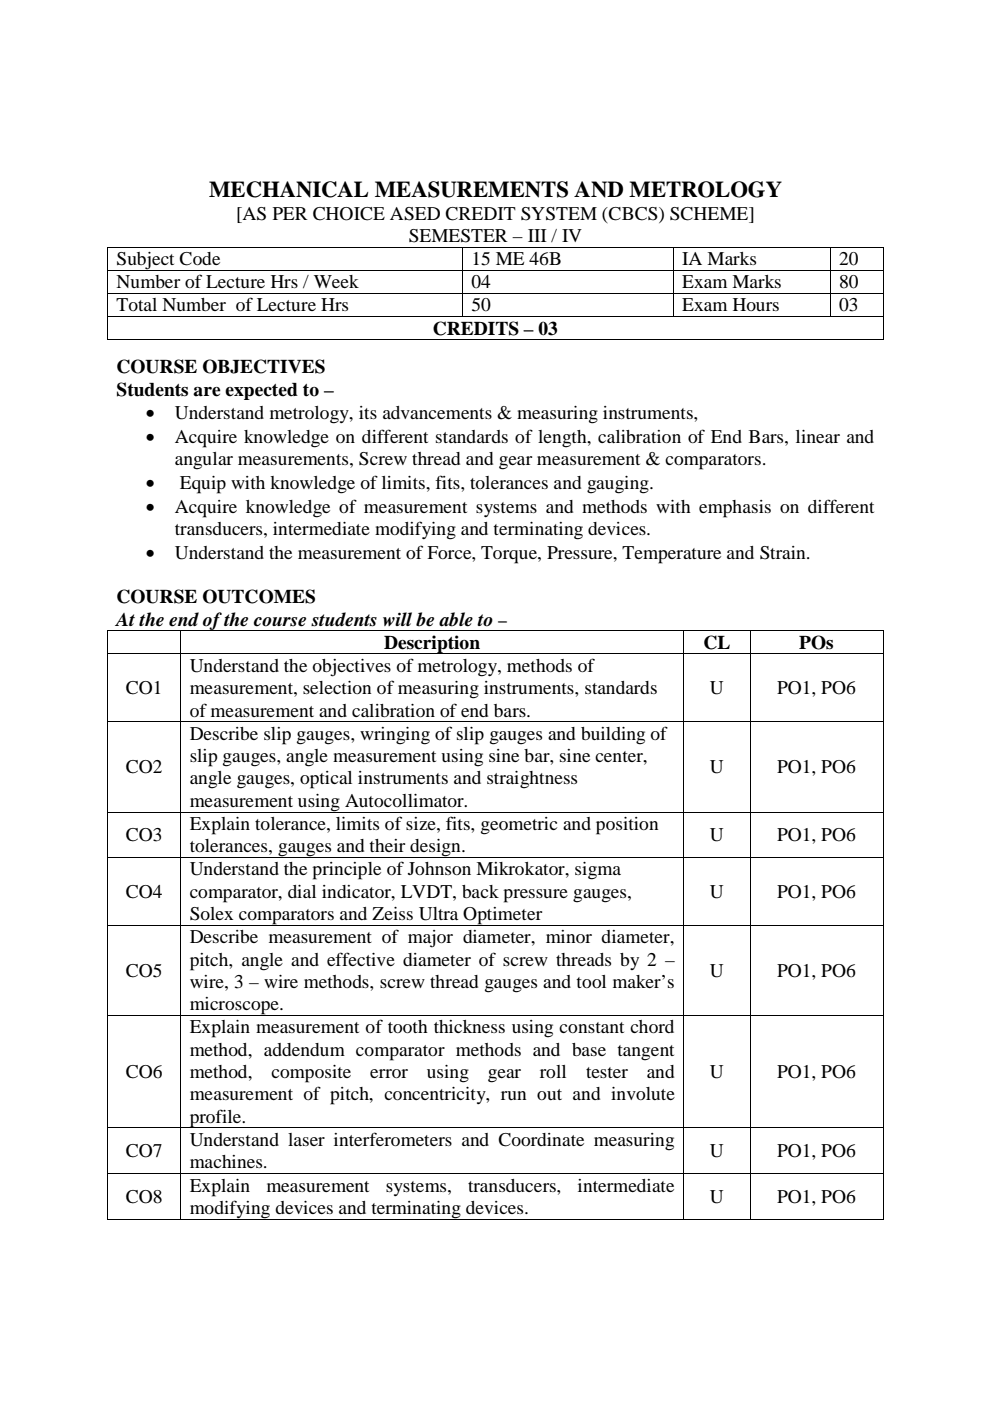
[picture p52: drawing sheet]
<svg xmlns="http://www.w3.org/2000/svg" width="210mm" height="297mm" viewBox="0 0 210 297" stroke-linecap="round" stroke-linejoin="round" font-family="sans-serif">
<defs><g id="words">
<text font-size="4.8" x="44.3" y="41.8">MECHANICAL MEASUREMENTS AND METROLOGY</text>
<g font-size="4.1">
<text x="50.1" y="46.6">[AS PER CHOICE ASED CREDIT SYSTEM (CBCS) SCHEME]</text>
<text x="86.7" y="51.3">SEMESTER – III / IV</text>
<text x="24.7" y="56.2">Subject Code</text>
<text x="99.9" y="56.2">15 ME 46B</text>
<text x="144.6" y="56.2">IA Marks</text>
<text x="177.9" y="56.2">20</text>
<text x="24.7" y="61.1">Number of Lecture Hrs / Week</text>
<text x="99.9" y="61.1">04</text>
<text x="144.6" y="61.1">Exam Marks</text>
<text x="177.9" y="61.1">80</text>
<text x="24.7" y="66">Total Number of Lecture Hrs</text>
<text x="91.8" y="71">CREDITS – 03</text>
<text x="99.9" y="66">50</text>
<text x="144.6" y="66">Exam Hours</text>
<text x="177.9" y="66">03</text>
<text x="24.7" y="79.1">COURSE OBJECTIVES</text>
<text x="24.7" y="83.9">Students are expected to –</text>
<text x="30.9" y="88.9">•</text>
<text x="37.1" y="88.9">Understand metrology, its advancements &amp; measuring instruments,</text>
<text x="30.9" y="93.9">•</text>
<text x="37.1" y="93.9">Acquire knowledge on different standards of length, calibration of End Bars, linear and</text>
<text x="37.1" y="98.6">angular measurements, Screw thread and gear measurement &amp; comparators.</text>
<text x="30.9" y="103.6">•</text>
<text x="38.1" y="103.6">Equip with knowledge of limits, fits, tolerances and gauging.</text>
<text x="30.9" y="108.7">•</text>
<text x="37.1" y="113.4">transducers, intermediate modifying and terminating devices.</text>
<text x="37.1" y="108.7">Acquire knowledge of measurement systems and methods with emphasis on different</text>
<text x="30.9" y="118.4">•</text>
<text x="37.1" y="118.4">Understand the measurement of Force, Torque, Pressure, Temperature and Strain.</text>
<text x="24.7" y="127.9">COURSE OUTCOMES</text>
<text x="24.7" y="132.7">At the end of the course students will be able to –</text>
<text x="81.4" y="137.6">Description</text>
<text x="149.1" y="137.6">CL</text>
<text x="169.5" y="137.6">POs</text>
<text x="40.2" y="142.5">Understand the objectives of metrology, methods of</text>
<text x="26.7" y="147.2">CO1</text>
<text x="40.2" y="147.2">measurement, selection of measuring instruments, standards</text>
<text x="150.5" y="147.2">U</text>
<text x="164.8" y="147.2">PO1, PO6</text>
<text x="40.2" y="151.9">of measurement and calibration of end bars.</text>
<text x="40.2" y="156.8">Describe slip gauges, wringing of slip gauges and building of</text>
<text x="40.2" y="161.6">slip gauges, angle measurement using sine bar, sine center,</text>
<text x="26.7" y="163.9">CO2</text>
<text x="40.2" y="166.3">angle gauges, optical instruments and straightness</text>
<text x="150.5" y="163.9">U</text>
<text x="164.8" y="163.9">PO1, PO6</text>
<text x="40.2" y="171">measurement using Autocollimator.</text>
<text x="26.7" y="178.3">CO3</text>
<text x="40.2" y="175.9">Explain tolerance, limits of size, fits, geometric and position</text>
<text x="150.5" y="178.3">U</text>
<text x="164.8" y="178.3">PO1, PO6</text>
<text x="40.2" y="180.7">tolerances, gauges and their design.</text>
<text x="40.2" y="185.6">Understand the principle of Johnson Mikrokator, sigma</text>
<text x="26.7" y="190.3">CO4</text>
<text x="40.2" y="190.3">comparator, dial indicator, LVDT, back pressure gauges,</text>
<text x="150.5" y="190.3">U</text>
<text x="164.8" y="190.3">PO1, PO6</text>
<text x="40.2" y="195.1">Solex comparators and Zeiss Ultra Optimeter</text>
<text x="40.2" y="200">Describe measurement of major diameter, minor diameter,</text>
<text x="26.7" y="207.1">CO5</text>
<text x="40.2" y="204.7">pitch, angle and effective diameter of screw threads by 2 –</text>
<text x="40.2" y="209.5">wire, 3 – wire methods, screw thread gauges and tool maker’s</text>
<text x="150.5" y="207.1">U</text>
<text x="164.8" y="207.1">PO1, PO6</text>
<text x="40.2" y="214.2">microscope.</text>
<text x="40.2" y="219.1">Explain measurement of tooth thickness using constant chord</text>
<text x="40.2" y="223.8">method, addendum comparator methods and base tangent</text>
<text x="26.7" y="228.6">CO6</text>
<text x="40.2" y="228.6">method,</text>
<text x="40.2" y="233.3">measurement of pitch, concentricity, run out and involute</text>
<text x="57.6" y="228.6">composite</text>
<text x="78.5" y="228.6">error</text>
<text x="90.5" y="228.6">using</text>
<text x="103.4" y="228.6">gear</text>
<text x="114.5" y="228.6">roll</text>
<text x="124.2" y="228.6">tester</text>
<text x="137.1" y="228.6">and</text>
<text x="150.5" y="228.6">U</text>
<text x="164.8" y="228.6">PO1, PO6</text>
<text x="40.2" y="238">profile.</text>
<text x="26.7" y="245.3">CO7</text>
<text x="40.2" y="243">Understand laser interferometers and Coordinate measuring</text>
<text x="150.5" y="245.3">U</text>
<text x="164.8" y="245.3">PO1, PO6</text>
<text x="40.2" y="247.7">machines.</text>
<text x="26.7" y="255">CO8</text>
<text x="40.2" y="252.6">Explain</text>
<text x="40.2" y="257.4">modifying devices and terminating devices.</text>
<text x="56.5" y="252.6">measurement</text>
<text x="81.8" y="252.6">systems,</text>
<text x="99.3" y="252.6">transducers,</text>
<text x="122.5" y="252.6">intermediate</text>
<text x="150.5" y="255">U</text>
<text x="164.8" y="255">PO1, PO6</text>
</g>
</g></defs>
<g fill="#000">
<path d="M22.8 52.3h.1v.2h-.1zM22.8 57.2h.1v.2h-.1zM98 52.3l.2 .2zM98 57.2l.2 .2zM142.7 52.3h.2v.2h-.2zM142.7 57.2h.2v.2h-.2zM176 52.3h.1v.2h-.1zM176 57.2h.1v.2h-.1zM187.2 52.3h.2v.2h-.2zM187.2 57.2h.2v.2h-.2zM22.8 62.1h.1v.2h-.1zM22.8 67.1h.1v.2h-.1z"/>
<path d="M22.8 72l.1 .1zM98 62.1l.2 .2zM98 67.1l.2 .2zM142.7 62.1h.2v.2h-.2zM142.7 67.1h.2v.2h-.2zM176 62.1h.1v.2h-.1zM176 67.1h.1v.2h-.1zM187.2 62.1h.2v.2h-.2zM187.2 67.1h.2v.2h-.2zM187.2 72l.2 .1zM22.8 133.6h.1v.2h-.1zM22.8 138.6h.1v.1h-.1z"/>
<path d="M38.3 133.6h.1v.2h-.1zM38.3 138.6h.1v.1h-.1zM144.8 133.6h.2v.2h-.2zM144.8 138.6h.2v.1h-.2zM159 133.6h.1v.2h-.1zM159 138.6h.1v.1h-.1zM187.2 133.6h.2v.2h-.2zM187.2 138.6h.2v.1h-.2zM22.8 153h.1v.1h-.1zM38.3 153h.1v.1h-.1zM144.8 153h.2v.1h-.2zM159 153h.1v.1h-.1z"/>
<path d="M187.2 153h.2v.1h-.2zM22.8 172.1h.1v.2h-.1zM38.3 172.1h.1v.2h-.1zM144.8 172.1h.2v.2h-.2zM159 172.1h.1v.2h-.1zM187.2 172.1h.2v.2h-.2zM22.8 181.7l.1 .2zM22.8 196.1h.1v.2h-.1zM38.3 181.7l.1 .2zM38.3 196.1h.1v.2h-.1zM144.8 181.7l.2 .2zM144.8 196.1h.2v.2h-.2z"/>
<path d="M159 181.7l.1 .2zM159 196.1h.1v.2h-.1zM187.2 181.7l.2 .2zM187.2 196.1h.2v.2h-.2zM22.8 215.2h.1v.2h-.1zM38.3 215.2h.1v.2h-.1zM144.8 215.2h.2v.2h-.2zM159 215.2h.1v.2h-.1zM187.2 215.2h.2v.2h-.2zM22.8 239.1h.1v.1h-.1zM38.3 239.1h.1v.1h-.1zM144.8 239.1h.2v.1h-.2z"/>
<path d="M159 239.1h.1v.1h-.1zM187.2 239.1h.2v.1h-.2zM22.8 248.7h.1v.2h-.1zM22.8 258.4h.1v.2h-.1zM38.3 248.7h.1v.2h-.1zM38.3 258.4h.1v.2h-.1zM144.8 248.7h.2v.2h-.2zM144.8 258.4h.2v.2h-.2zM159 248.7h.1v.2h-.1zM159 258.4h.1v.2h-.1zM187.2 248.7h.2v.2h-.2zM187.2 258.4h.2v.2h-.2z"/>
</g>
<g fill="none" stroke="#000" stroke-width=".21">
<path d="M22.9 52.5v4.7M22.9 57.4v4.7M22.9 52.4h75.1M22.9 57.3h75.1M98.1 52.5v4.7M98.1 57.4v4.7M98.2 52.4h44.5M98.2 57.3h44.5M142.8 52.5v4.7M142.8 57.4v4.7M142.9 52.4h33.1M142.9 57.3h33.1"/>
<path d="M176.1 52.5v4.7M176.1 57.4v4.7M176.1 52.4h11.1M176.1 57.3h11.1M187.3 52.5v4.7M187.3 57.4v4.7M22.9 62.3v4.8M22.9 67.3v4.7M22.9 62.2h75.1M22.9 67.2h75.1M22.9 72.1h164.3M98.1 62.3v4.8"/>
<path d="M98.2 62.2h44.5M98.2 67.2h44.5M142.8 62.3v4.8M142.9 62.2h33.1M142.9 67.2h33.1M176.1 62.3v4.8M176.1 62.2h11.1M176.1 67.2h11.1M187.3 62.3v4.8M187.3 67.3v4.7M22.9 133.8v4.8M22.9 138.7v14.3"/>
<path d="M22.9 133.7h15.4M22.9 138.6h15.4M38.4 133.8v4.8M38.4 138.7v14.3M38.4 133.7h106.4M38.4 138.6h106.4M144.9 133.8v4.8M144.9 138.7v14.3M145 133.7h14M145 138.6h14M159 133.8v4.8M159 138.7v14.3"/>
<path d="M159.1 133.7h28.1M159.1 138.6h28.1M187.3 133.8v4.8M187.3 138.7v14.3M22.9 153.1v19M22.9 153h15.4M38.4 153.1v19M38.4 153h106.4M144.9 153.1v19M145 153h14M159 153.1v19M159.1 153h28.1"/>
<path d="M187.3 153.1v19M22.9 172.3v9.4M22.9 172.2h15.4M38.4 172.3v9.4M38.4 172.2h106.4M144.9 172.3v9.4M145 172.2h14M159 172.3v9.4M159.1 172.2h28.1M187.3 172.3v9.4M22.9 181.9v14.2M22.9 196.3v18.9"/>
<path d="M22.9 181.8h15.4M22.9 196.2h15.4M38.4 181.9v14.2M38.4 196.3v18.9M38.4 181.8h106.4M38.4 196.2h106.4M144.9 181.9v14.2M144.9 196.3v18.9M145 181.8h14M145 196.2h14M159 181.9v14.2M159 196.3v18.9"/>
<path d="M159.1 181.8h28.1M159.1 196.2h28.1M187.3 181.9v14.2M187.3 196.3v18.9M22.9 215.4v23.7M22.9 215.3h15.4M38.4 215.4v23.7M38.4 215.3h106.4M144.9 215.4v23.7M145 215.3h14M159 215.4v23.7M159.1 215.3h28.1"/>
<path d="M187.3 215.4v23.7M22.9 239.2v9.5M22.9 239.1h15.4M38.4 239.2v9.5M38.4 239.1h106.4M144.9 239.2v9.5M145 239.1h14M159 239.2v9.5M159.1 239.1h28.1M187.3 239.2v9.5M22.9 248.9v9.5M22.9 248.8h15.4"/>
<path d="M22.9 258.5h15.4M38.4 248.9v9.5M38.4 248.8h106.4M38.4 258.5h106.4M144.9 248.9v9.5M145 248.8h14M145 258.5h14M159 248.9v9.5M159.1 248.8h28.1M159.1 258.5h28.1M187.3 248.9v9.5"/>
</g>
<use href="#words"/>
</svg>
